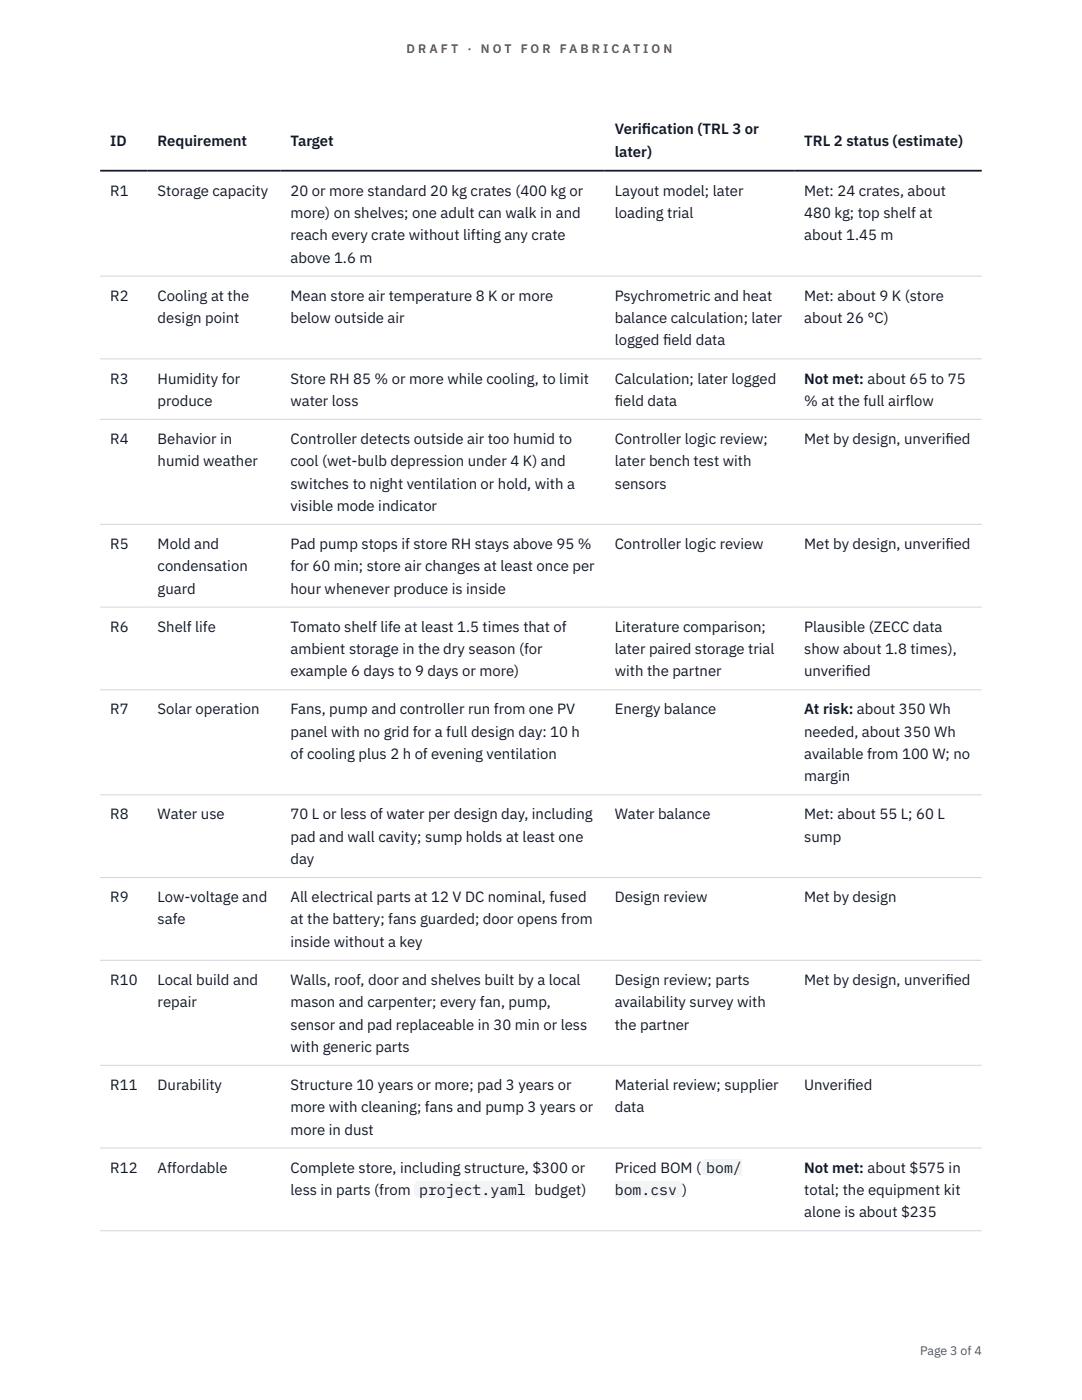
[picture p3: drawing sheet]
<svg xmlns="http://www.w3.org/2000/svg" width="216mm" height="279mm" viewBox="0 0 216 279" stroke-linecap="round" stroke-linejoin="round" font-family="sans-serif">
<defs><g id="words">
<g font-size="3" fill="#111827">
<text x="22" y="29.1">ID</text>
<text x="31.5" y="29.1">Requirement</text>
<text x="58" y="29.1">Target</text>
<text x="122.7" y="26.8">Verif</text>
<text x="128.1" y="26.8">ication (TRL 3 or</text>
<text x="160.5" y="29.1">TRL 2 status (estimate)</text>
<text x="122.7" y="31.3">later)</text>
<text x="22" y="39.1">R1</text>
<text x="31.5" y="39.1">Storage capacity</text>
<text x="58" y="39.1">20 or more standard 20 kg crates (400 kg or</text>
<text x="122.7" y="39.1">Layout model; later</text>
<text x="160.5" y="39.1">Met: 24 crates, about</text>
<text x="58" y="43.5">more) on shelves; one adult can walk in and</text>
<text x="58" y="48">reach every crate without lifting any crate</text>
<text x="122.7" y="43.5">loading trial</text>
<text x="160.5" y="43.5">480 kg; top shelf at</text>
<text x="160.5" y="48">about 1.45 m</text>
<text x="58" y="52.4">above 1.6 m</text>
<text x="22" y="60">R2</text>
<text x="31.5" y="60">Cooling at the</text>
<text x="31.5" y="64.5">design point</text>
<text x="58" y="60">Mean store air temperature 8 K or more</text>
<text x="58" y="64.5">below outside air</text>
<text x="122.7" y="60">Psychrometric and heat</text>
<text x="122.7" y="64.5">balance calculation; later</text>
<text x="160.5" y="60">Met: about 9 K (store</text>
<text x="160.5" y="64.5">about 26 °C)</text>
<text x="122.7" y="68.9">logged f</text>
<text x="132.3" y="68.9">ield data</text>
<text x="22" y="76.5">R3</text>
<text x="31.5" y="76.5">Humidity for</text>
<text x="58" y="76.5">Store RH 85 % or more while cooling, to limit</text>
<text x="122.7" y="76.5">Calculation; later logged</text>
<text x="160.5" y="76.5">Not met: about 65 to 75</text>
<text x="31.5" y="81">produce</text>
<text x="58" y="81">water loss</text>
<text x="122.7" y="81">f</text>
<text x="122.7" y="81">ield data</text>
<text x="160.5" y="81">% at the full airflow</text>
<text x="22" y="88.6">R4</text>
<text x="31.5" y="88.6">Behavior in</text>
<text x="58" y="88.6">Controller detects outside air too humid to</text>
<text x="122.7" y="88.6">Controller logic review;</text>
<text x="160.5" y="88.6">Met by design, unverif</text>
<text x="188.6" y="88.6">ied</text>
<text x="31.5" y="93.1">humid weather</text>
<text x="58" y="93.1">cool (wet-bulb depression under 4 K) and</text>
<text x="122.7" y="93.1">later bench test with</text>
<text x="58" y="97.5">switches to night ventilation or hold, with a</text>
<text x="58" y="101.9">visible mode indicator</text>
<text x="122.7" y="97.5">sensors</text>
<text x="22" y="109.6">R5</text>
<text x="31.5" y="109.6">Mold and</text>
<text x="58" y="109.6">Pad pump stops if store RH stays above 95 %</text>
<text x="122.7" y="109.6">Controller logic review</text>
<text x="160.5" y="109.6">Met by design, unverif</text>
<text x="188.6" y="109.6">ied</text>
<text x="31.5" y="114">condensation</text>
<text x="31.5" y="118.5">guard</text>
<text x="58" y="114">for 60 min; store air changes at least once per</text>
<text x="58" y="118.5">hour whenever produce is inside</text>
<text x="22" y="126.1">R6</text>
<text x="31.5" y="126.1">Shelf life</text>
<text x="58" y="126.1">Tomato shelf life at least 1.5 times that of</text>
<text x="58" y="130.5">ambient storage in the dry season (for</text>
<text x="122.7" y="126.1">Literature comparison;</text>
<text x="122.7" y="130.5">later paired storage trial</text>
<text x="160.5" y="126.1">Plausible (ZECC data</text>
<text x="160.5" y="130.5">show about 1.8 times),</text>
<text x="58" y="135">example 6 days to 9 days or more)</text>
<text x="122.7" y="135">with the partner</text>
<text x="160.5" y="135">unverif</text>
<text x="168.7" y="135">ied</text>
<text x="22" y="142.6">R7</text>
<text x="31.5" y="142.6">Solar operation</text>
<text x="58" y="142.6">Fans, pump and controller run from one PV</text>
<text x="122.7" y="142.6">Energy balance</text>
<text x="160.5" y="142.6">At risk: about 350 Wh</text>
<text x="58" y="147">panel with no grid for a full design day: 10 h</text>
<text x="160.5" y="147">needed, about 350 Wh</text>
<text x="58" y="151.5">of cooling plus 2 h of evening ventilation</text>
<text x="160.5" y="151.5">available from 100 W; no</text>
<text x="160.5" y="155.9">margin</text>
<text x="22" y="163.5">R8</text>
<text x="31.5" y="163.5">Water use</text>
<text x="58" y="163.5">70 L or less of water per design day, including</text>
<text x="58" y="168">pad and wall cavity; sump holds at least one</text>
<text x="122.7" y="163.5">Water balance</text>
<text x="160.5" y="163.5">Met: about 55 L; 60 L</text>
<text x="160.5" y="168">sump</text>
<text x="58" y="172.4">day</text>
<text x="22" y="180.1">R9</text>
<text x="31.5" y="180.1">Low-voltage and</text>
<text x="31.5" y="184.5">safe</text>
<text x="58" y="180.1">All electrical parts at 12 V DC nominal, fused</text>
<text x="58" y="184.5">at the battery; fans guarded; door opens from</text>
<text x="122.7" y="180.1">Design review</text>
<text x="160.5" y="180.1">Met by design</text>
<text x="58" y="188.9">inside without a key</text>
<text x="22" y="196.6">R10</text>
<text x="31.5" y="196.6">Local build and</text>
<text x="58" y="196.6">Walls, roof, door and shelves built by a local</text>
<text x="122.7" y="196.6">Design review; parts</text>
<text x="160.5" y="196.6">Met by design, unverif</text>
<text x="188.6" y="196.6">ied</text>
<text x="31.5" y="201">repair</text>
<text x="58" y="201">mason and carpenter; every fan, pump,</text>
<text x="122.7" y="201">availability survey with</text>
<text x="58" y="205.5">sensor and pad replaceable in 30 min or less</text>
<text x="58" y="209.9">with generic parts</text>
<text x="122.7" y="205.5">the partner</text>
<text x="22" y="217.5">R11</text>
<text x="31.5" y="217.5">Durability</text>
<text x="58" y="217.5">Structure 10 years or more; pad 3 years or</text>
<text x="58" y="222">more with cleaning; fans and pump 3 years or</text>
<text x="122.7" y="217.5">Material review; supplier</text>
<text x="122.7" y="222">data</text>
<text x="160.5" y="217.5">Unverif</text>
<text x="169" y="217.5">ied</text>
<text x="58" y="226.4">more in dust</text>
<text x="22" y="234">R12</text>
<text x="31.5" y="234">Affordable</text>
<text x="58" y="234">Complete store, including structure, $300 or</text>
<text x="58" y="238.5">less in parts (from</text>
<text x="83.6" y="238.5">project.yaml</text>
<text x="106.7" y="238.5">budget)</text>
<text x="122.7" y="234">Priced BOM (</text>
<text x="122.7" y="238.5">bom.csv</text>
<text x="136.1" y="238.5">)</text>
<text x="140.9" y="234">bom/</text>
<text x="160.5" y="234">Not met: about $575 in</text>
<text x="160.5" y="238.5">total; the equipment kit</text>
<text x="160.5" y="242.9">alone is about $235</text>
</g>
<g font-size="2.5" fill="#b45309">
<text x="81.1" y="10.5">D R A F T</text>
<text x="93.3" y="10.5">·</text>
<text x="95.9" y="10.5">N O T</text>
<text x="103.9" y="10.5">F O R</text>
<text x="111.7" y="10.5">F A B R I C A T I O N</text>
</g>
<text font-size="2.5" fill="#4b5563" x="183.6" y="270.3">Page 3 of 4</text>
</g></defs>
<path d="M20 55.1h175.9M20 71.6h175.9M20 83.7h175.9M20 104.6h175.9M20 121.2h175.9M20 137.7h175.9M20 158.6h175.9M20 175.1h175.9M20 191.6h175.9M20 212.6h175.9M20 229.1h175.9M20 245.6h175.9" fill="none" stroke="#d1d5db" stroke-width=".2"/>
<path d="M20 34.1h175.9" fill="none" stroke="#111827" stroke-width=".35"/>
<g fill="#f3f4f6">
<path d="M82.6 235.7h23.4v3.4h-23.4z"/>
<path d="M139.9 231.2h8.1v3.4h-8.1z"/>
<path d="M122.7 235.7h13.4v3.4h-13.4z"/>
</g>
<use href="#words"/>
</svg>
